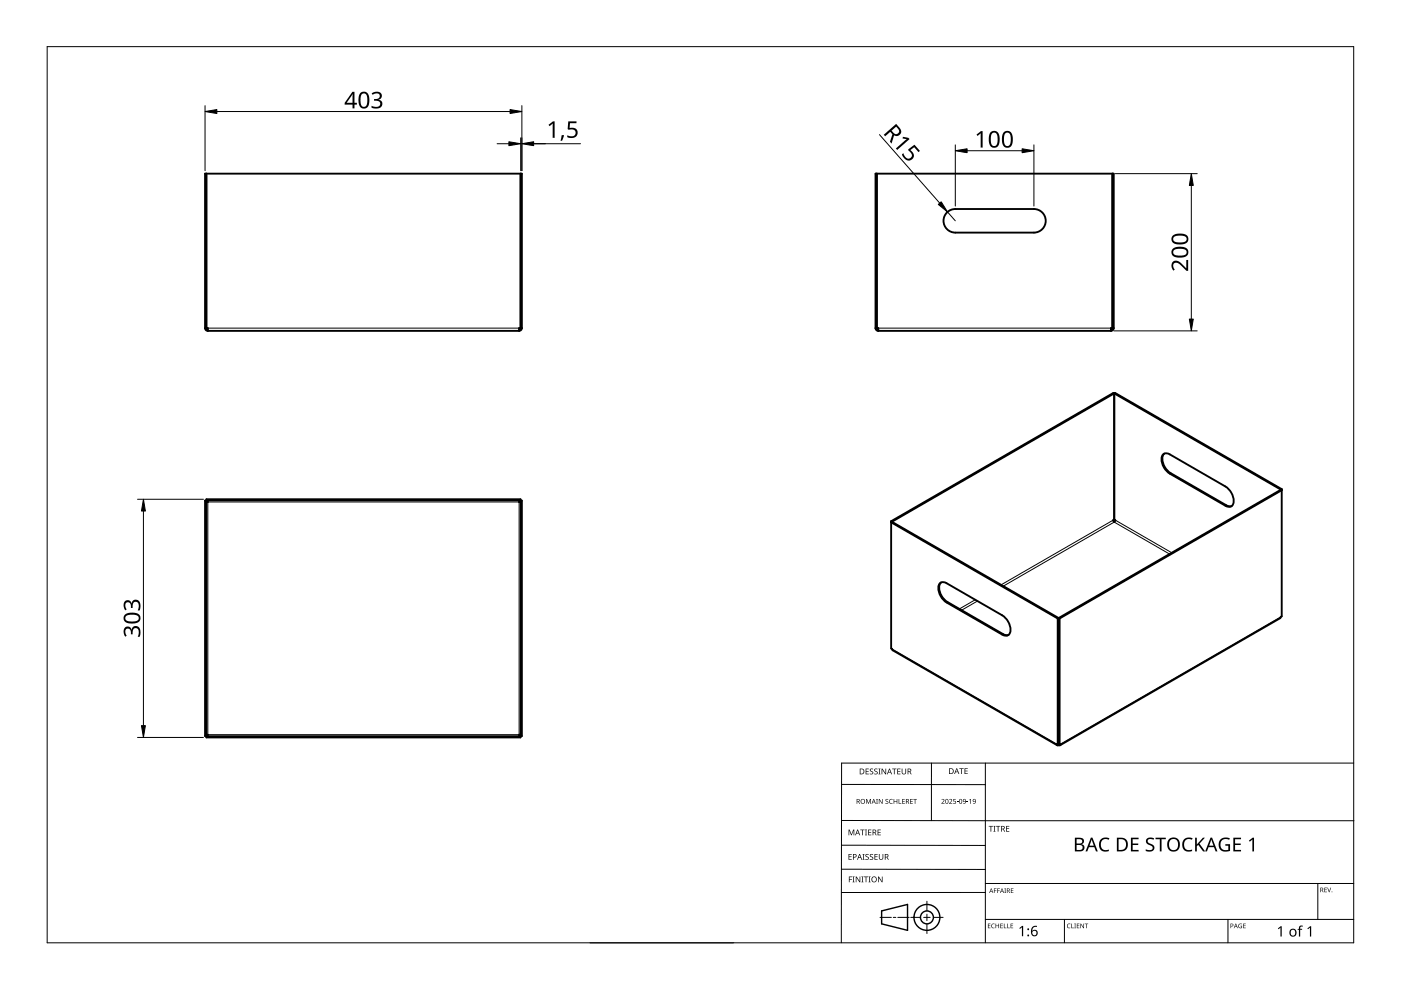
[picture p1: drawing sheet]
<svg xmlns="http://www.w3.org/2000/svg" width="297mm" height="210mm" viewBox="0 0 297 210" stroke-linecap="round" stroke-linejoin="round" font-family="sans-serif">
<g fill="none" stroke="#000" stroke-width=".4">
<path d="M43.7 36.8v32.8l.4 .3M43.8 36.8v32.8M110.4 36.8v32.8M110.4 36.8v32.8l-.3 .3M185.9 36.8v32.8l.3 .3M235.8 36.8l.1 32.8-.4 .3M200.6 45.3a2.5 2.5 0 0 1 1.9-1h16.7a2.5 2.5 0 0 1 2.5 2.5 2.5 2.5 0 0 1-2.5 2.5h-16.7a2.5 2.5 0 0 1-2.2-1.4 2.5 2.5 0 0 1 .3-2.6zM43.5 69.6a.58 .58 0 0 0 .6 .6M43.5 69.6h.6v.6M43.5 69.6v-32.8h67.1v32.8M44.1 70.2h66M110.6 69.6a.58 .58 0 0 1-.5 .6"/>
<path d="M110.6 69.6h-.5v.6M185.6 69.6a.58 .58 0 0 0 .6 .6M185.6 69.6h.6v.6M185.6 69.6v-32.8h50.5v32.8M186.2 70.2h49.3M236.1 69.6a.58 .58 0 0 1-.6 .6M236.1 69.6h-.6v.6M236.2 83.4v26.8l-.2 .1 .2 .4 .3-.4-.2-.1v-26.8M236.2 83.4l-47.1 27.2M236.2 83.4l-.2-.1-47.1 27.2M236.3 83.4l35.3 20.4M236.3 83.4l.1-.1 35.3 20.4"/>
<path d="M246.5 96.5a1.07 1.07 0 0 1 1.5-.2l11.8 6.8a3.5 3.5 0 0 1 1.5 4 1.07 1.07 0 0 1-1.5 .1l-11.8-6.8a3.5 3.5 0 0 1-1.5-3.9zM246.9 96.2a2.79 2.79 0 0 0 .5 3.4l.8 .7 11.8 6.8 .6 .3 .5-.1M43.7 106.1v50h-.2v-50h67.1v50h-.2v-50M43.8 106.1v-.2h66.6v.2M44.1 106.1v.3h-.4M110.1 106.1v.3h.3M188.9 110.5v27l.4 .4 34.9 20.1M188.9 110.5l35.5 20.5M189.1 110.6h.1M189.1 110.6l-.2 .1 35.4 20.4M271.6 103.8h.1M271.6 103.8l.1 .1-47 27.2"/>
<path d="M271.6 103.8l-47.1 27.2M271.7 103.7v27l-.2 .3-46.8 27M271.7 103.7l-.1 .1M199.2 123.8a1.07 1.07 0 0 1 1.5-.1l11.8 6.8a3.5 3.5 0 0 1 1.5 3.9 1.07 1.07 0 0 1-1.5 .1l-11.8-6.8a3.5 3.5 0 0 1-1.5-3.9zM199.5 123.5a2.79 2.79 0 0 0 .6 3.5l.8 .6 11.8 6.8 .6 .3 .5-.1M224.3 131.1v26.8M224.4 131v26.8l-.1 .1M224.4 131l-.1 .1M224.5 131v27M224.5 131l.2 .1M224.7 131.1v26.8M43.7 155.8h.4v.3"/>
<path d="M43.8 156.1h66.6v.3h-66.6zM110.4 155.8h-.3v.3M224.3 157.9l-.3-.2 .2 .3h.3M224.5 157.8h-.2M224.5 157.8h.1M224.5 157.8l.2 .1M224.7 157.9l.2-.2-.2 .3h-.2"/>
</g>
<g fill="none" stroke="#000" stroke-width=".21">
<path d="M44.1 69.6h66M186.2 69.6h49.3M44.1 106.4h66v49.4h-66zM236 110.3l-23.7 13.7M236.5 110.3l11.9 6.9M248 117.5l-11.8-6.8-23.5 13.6M248.2 100.3l-.2 .1M260 107.1l-.2 .1M189.2 137.6l34.8 20.1M200.9 127.6l-.2 .1M206.8 127.2l-3.4 1.9M207.2 127.4l-3.3 2"/>
<path d="M212.7 134.4l-.2 .1M271.5 130.8l-46.6 26.9M224.4 157.8h.1M224.5 157.8h.1"/>
</g>
<path d="M10 9.9h277v190h-277z" fill="none" stroke="#000" stroke-width=".21"/>
<g fill="none" stroke="#000" stroke-width=".21">
<path d="M178.4 179.2l30.5 .1M178.4 166.3l30.5 .1M178.5 174h108.6M197.5 161.8v12.2M208.9 161.8v38.1M287 161.8h-108.6v38.1M125.1 199.9h30.5M178.4 184.3h30.5M186.6 194.5h2.4M189.4 194.5h.5M190.4 194.5h2.4M193.1 194.5h2.1"/>
<path d="M195.8 194.5h1.4M196.5 191.1v2M196.5 193.8v1.4M196.5 195.9v2M197.9 194.5h2.1M208.9 189.2h-30.5M208.9 187.3h78.1M208.9 194.9h78.1M225.7 194.9v5M260.4 194.9v5M279.4 187.3v7.6"/>
</g>
<g fill="none" stroke="#000" stroke-width=".3">
<path d="M186.9 193.1l5.5-1.3v5.5l-5.5-1.4z"/>
<circle cx="196.5" cy="194.5" r="1.37"/>
<circle cx="196.5" cy="194.5" r="2.74"/>
</g>
<g fill="#000">
<path d="M179.9 175.9h.2l.4 1 .4-1h.2v1.2h-.1v-1.1l-.4 1.1h-.2l-.4-1.1 .1 1.1h-.2zM182.4 175.9h.9v.1h-.4v1.1h-.1v-1.1h-.4zM183.4 175.9h.4l-.1 .1v1l.1 .1h-.4l.1-.1v-1zM183.6 169.4h.2l.3 .8 .4-.8h.2v1h-.2v-.9l-.4 .9-.4-.9 .1 .9h-.2zM183.5 163h.7v.1h-.5v.4h.5v.1h-.5v.4h.5v.2h-.7zM184.1 175.9h.6v.1h-.5v.4h.5v.1h-.5v.5h.5v.1h-.6zM184.5 163.1l.4-.2 .2 .1v.1a.25 .25 0 0 0-.4-.1 .25 .25 0 0 0 0 .4 .4 .4 0 0 1 .5 .3 .4 .4 0 0 1-.3 .5 .4 .4 0 0 1-.5-.2h.1a.27 .27 0 0 0 .4 .1 .27 .27 0 0 0-.1-.4l-.3-.3zM185.4 163.1l.4-.2 .3 .1-.1 .1a.25 .25 0 0 0-.4-.1 .25 .25 0 0 0 0 .4 .4 .4 0 0 1 .5 .3 .4 .4 0 0 1-.3 .5 .4 .4 0 0 1-.5-.2h.1a.27 .27 0 0 0 .4 .1 .27 .27 0 0 0 0-.4l-.4-.3zM185.8 169.4h.3l-.1 .1v.8l.1 .1h-.3l.1-.1zM186.2 163h.5l-.2 .1v1l.2 .1h-.5l.2-.1v-1zM186.1 175.9h.6v.1h-.5v.4h.5v.1h-.5v.5h.5v.1h-.6zM186.3 169.4h.2l.5 .8v-.8h.1v1h-.1l-.6-.8v.8h-.1z"/>
<path d="M186.9 163h.2l.6 1v-1h.2v1.2h-.2l-.6-1v1h-.2zM187.8 169.5l.3-.1h.2v.2a.25 .25 0 0 0-.3-.1 .25 .25 0 0 0-.1 .3 .25 .25 0 0 0 .3 .1 .32 .32 0 0 1 0 .5 .32 .32 0 0 1-.5-.1 .25 .25 0 0 0 .4 .1 .25 .25 0 0 0 0-.4l-.3-.2zM188.6 169.5l.4-.1h.3l-.1 .2a.41 .41 0 0 0-.6 .3 .41 .41 0 0 0 .6 .4 .48 .48 0 0 1-.6-.1 .48 .48 0 0 1 0-.7zM189.1 163h1v.1h-.4v1.1h-.2v-1.1h-.4zM189.5 169.4h.1v.4h.5v-.4h.1v1h-.1v-.5h-.5v.5h-.1zM190.5 169.4h.2v.9h.4v.1h-.6zM190.2 163h.7v.1h-.5v.4h.5v.1h-.5v.4h.5v.2h-.7zM191.3 169.4h.5v.1h-.4v.3h.4v.1h-.4v.4h.4v.1h-.5zM191.2 163h.1v.8a.32 .32 0 0 0 .3 .3 .32 .32 0 0 0 .4-.4v-.7h.1v.7a.47 .47 0 0 1-.5 .5 .47 .47 0 0 1-.4-.5zM193 169.4h.5v.1h-.4v.3h.4v.1h-.4v.4h.4v.1h-.5zM193.6 169.4h.8v.1h-.3v.9h-.2v-.9h-.3zM199.6 169.5a.37 .37 0 0 1 .6 0 .37 .37 0 0 1-.2 .6l-.2 .2h.5v.1h-.7l.3-.4a.27 .27 0 0 0 .2-.3 .27 .27 0 0 0-.4-.1z"/>
<path d="M201.2 169.5a.37 .37 0 0 1 .6 0 .37 .37 0 0 1-.2 .6l-.2 .2h.5v.1h-.7l.3-.4a.27 .27 0 0 0 .3-.3 .27 .27 0 0 0-.5-.1zM202.1 169.4h.5v.1h-.4v.3a.34 .34 0 0 1 .5 .2 .34 .34 0 0 1-.2 .4 .34 .34 0 0 1-.4-.1 .29 .29 0 0 0 .4 0 .29 .29 0 0 0 0-.4 .29 .29 0 0 0-.4 0zM202.9 170l.3 .1zM203.4 162.9h.9v.1h-.4v1.1h-.1v-1.1h-.4zM204.9 170l.4 .1zM204.5 162.9h.7v.1h-.5v.4h.4v.1h-.4v.5h.5v.1h-.7zM205.5 169.6l.4-.2v1h-.2v-.9zM209.6 175.1h.9v.2h-.3v1h-.2v-1h-.4zM210.6 175.1h.5l-.2 .1v1l.2 .1h-.5l.2-.1v-1zM211.2 175.1h.9v.2h-.4v1h-.2v-1h-.3zM213.3 175.1h.7v.2h-.5v.3h.5v.2h-.5v.4h.5v.1h-.7zM233.4 178a1.63 1.63 0 0 1 1.8-.3l-.1 .4a1.14 1.14 0 0 0-1.4 .1 1.14 1.14 0 0 0-.2 1.4 1.11 1.11 0 0 0 1.6 .5v.3a1.52 1.52 0 0 1-1.9-.5 1.52 1.52 0 0 1 .2-1.9z"/>
<path d="M243.1 177.9a1.38 1.38 0 0 1 1.6-.2l-.1 .3-.4-.1a.55 .55 0 0 0-.9 .3 .55 .55 0 0 0 .7 .7 .88 .88 0 0 1 .7 1.1 .88 .88 0 0 1-1.2 .6l-.6-.2v-.3h.2a.82 .82 0 0 0 1.3-.3l-.1-.4-.5-.2a.88 .88 0 0 1-.7-1.3zM251 178a1.63 1.63 0 0 1 1.9-.3l-.2 .4a1.14 1.14 0 0 0-1.4 .1 1.14 1.14 0 0 0-.2 1.4 1.11 1.11 0 0 0 1.6 .5v.3a1.52 1.52 0 0 1-1.9-.5 1.52 1.52 0 0 1 .2-1.9zM258.8 178a1.87 1.87 0 0 1 2-.3l-.2 .4a1.2 1.2 0 0 0-1.8 .9 1.2 1.2 0 0 0 1.6 1.2v-.9h-.6v-.3h1v1.4a1.59 1.59 0 0 1-2.4-.8v-.2a1.66 1.66 0 0 1 .4-1.4zM180 185.8h.7v.2h-.6v.4h.5v.1h-.5v.6h-.1zM179.9 181.1h.7v.1h-.5v.4h.4v.1h-.4v.5h.5v.1h-.7zM180.8 185.8h.4l-.1 .2v.9l.1 .2h-.4l.1-.2v-.9zM181.4 185.8h.2l.7 1.1v-1.1h.1v1.3h-.2l-.6-1v1h-.2zM182.6 185.8h.5l-.2 .2v.9l.2 .2h-.5l.2-.2v-.9zM182.9 181.1h.4l-.1 .1v1l.1 .1h-.4l.1-.1v-1zM183.2 185.8h.9v.2h-.4v1.1h-.2v-1.1h-.3zM183.5 181.2l.5-.1h.2v.2a.25 .25 0 0 0-.4-.1 .25 .25 0 0 0 0 .4 .4 .4 0 0 1 .4 .3 .4 .4 0 0 1-.2 .4 .4 .4 0 0 1-.5-.2 .27 .27 0 0 0 .5 .1 .27 .27 0 0 0-.1-.4l-.4-.3zM184.2 185.8h.4l-.1 .2v.9l.1 .2h-.4l.1-.2v-.9z"/>
<path d="M184.5 181.2l.4-.1h.2v.2a.25 .25 0 0 0-.4-.1 .25 .25 0 0 0 0 .4 .4 .4 0 0 1 .5 .3 .4 .4 0 0 1-.3 .4 .4 .4 0 0 1-.5-.2h.1a.27 .27 0 0 0 .4 .1 .27 .27 0 0 0-.1-.4l-.3-.3zM185.4 181.1h.7v.1h-.5v.4h.5v.1h-.5v.5h.5v.1h-.7zM186.2 185.8h.1l.7 1.1v-1.1h.1v1.3h-.2l-.6-1v1h-.1zM186.3 181.1h.2v.8a.32 .32 0 0 0 .3 .3 .32 .32 0 0 0 .3-.3v-.8h.2v.8a.47 .47 0 0 1-.5 .4 .47 .47 0 0 1-.5-.4zM209.5 195.8h.5l-.4 .1v.3h.4l-.4 .1v.4l.4 .1h-.5zM210.3 196l.3-.2 .3 .1v.1a.39 .39 0 0 0-.6 .3 .39 .39 0 0 0 .6 .4 .46 .46 0 0 1-.7-.1 .46 .46 0 0 1 .1-.6zM210.7 188.4h.6l-.4 .1v.3h.4l-.4 .1v.4h-.2zM211.4 188.4h.6l-.4 .1v.3h.4l-.4 .1v.4h-.2zM211.1 195.8h.1v.4h.5v-.4h.1v1h-.1v-.5h-.5v.5h-.1zM212.1 195.8h.5l-.4 .1v.3h.4l-.4 .1v.4l.4 .1h-.5zM212.8 195.8h.2v.9l.4 .1h-.6zM212.9 188.4h.4l-.1 .1 .1 .8h-.4l.2-.1z"/>
<path d="M213.6 195.8h.1v.9l.4 .1h-.5zM214.3 195.8h.5l-.4 .1v.3h.4l-.4 .1v.4l.4 .1h-.5zM214.3 188.4h.6l-.5 .1v.3h.4l-.4 .1v.3l.5 .1h-.6zM216.1 196.8l.6-.5h.2v2.2h-.2v-1.9l-.4 .4zM226.3 196l.4-.2 .3 .1-.1 .1a.39 .39 0 0 0-.6 .3 .39 .39 0 0 0 .6 .4 .46 .46 0 0 1-.6-.1 .46 .46 0 0 1 0-.6zM227.1 195.8h.2v.9l.4 .1h-.6zM227.8 195.8h.3l-.1 .1 .1 .9h-.3l.1-.1zM228.3 195.8h.5l-.4 .1v.3h.4l-.4 .1v.4l.4 .1h-.5zM229.1 195.8h.1l.5 .8v-.8h.1v1h-.1l-.5-.8v.8h-.1zM230 195.8h.7l-.3 .1v.9h-.1v-.9zM239.8 177.6h1.6v.3h-1.3v.9h1.2v.4h-1.2v1h1.3v.3h-1.6zM245 177.6h2.2v.3h-.9v2.6h-.4v-2.6h-.9z"/>
<path d="M253.4 177.6h.4v1.4l1.2-1.4h.5l-1.2 1.3 1.2 1.6h-.4l-1.1-1.4-.2 .3v1.1h-.4zM262.7 196l.6-.1-.1 .1a.4 .4 0 0 0-.5 .3 .4 .4 0 0 0 .5 .4v-.3l-.2-.1h.3v.5a.53 .53 0 0 1-.7-.1 .53 .53 0 0 1 .1-.7zM261.5 177.6h1.6v.3h-1.2v.9h1.1v.4h-1.1v1h1.2v.3h-1.6zM263.6 195.8h.5l-.4 .1v.3h.4l-.4 .1v.4l.4 .1h-.5zM264.8 178.2l.8-.6h.3v2.9h-.4v-2.5l-.5 .5zM270.9 196.8l.6-.4h.2v2.2h-.2v-1.9l-.4 .3zM275.5 196.4l.7-.1v.2h-.4l-.1 .2v.2h.4v.2h-.4v1.5h-.3v-1.5h-.3l.3-.2zM277.2 196.8l.6-.4h.2v2.2h-.3v-1.9l-.4 .3zM280.8 188.2h.5l-.4 .1v.3h.4l-.4 .1v.4l.4 .1h-.5zM281.4 188.2h.1l.3 .8 .3-.8h.1l-.3 1h-.1z"/>
<path d="M181.6 169.4h.3a.29 .29 0 0 1 .4 .2 .29 .29 0 0 1-.2 .4l.3 .4h-.2l-.2-.4h-.2v.4h-.2zM181.8 169.5v.4h.1a.2 .2 0 0 0 .2-.2 .2 .2 0 0 0-.2-.2z"/>
<path d="M181.8 175.9h.1l.5 1.2h-.2l-.1-.4h-.5l-.2 .4h-.1zM181.8 176l-.2 .6h.4z"/>
<path d="M182.3 163h.4a.61 .61 0 0 1 .6 .6 .61 .61 0 0 1-.7 .6h-.3zM182.4 163.1v.9h.2a.48 .48 0 0 0 .5-.4 .48 .48 0 0 0-.5-.5z"/>
<path d="M182.4 169.9a.51 .51 0 0 1 1 0 .51 .51 0 0 1-1 0zM182.6 169.9a.4 .4 0 0 0 .8 0 .4 .4 0 0 0-.8 0z"/>
<path d="M185 175.9h.3a.35 .35 0 0 1 .5 .2 .35 .35 0 0 1-.3 .5l.4 .5h-.2l-.3-.5h-.2v.5h-.2zM185.2 176v.5h.1a.23 .23 0 0 0 .3-.3 .23 .23 0 0 0-.3-.2z"/>
<path d="M185.2 169.4l.5 1-.3-.3h-.4l-.2 .3zM185.2 169.5l-.1 .5h.3z"/>
<path d="M188.5 163h.2l.4 1.2h-.1l-.2-.4h-.5l-.1 .4h-.2zM188.6 163.1l-.2 .6h.4z"/>
<path d="M192.1 169.4h.3a.29 .29 0 0 1 .3 .2 .29 .29 0 0 1-.2 .4l.3 .4h-.1l-.3-.4h-.2v.4h-.1zM192.2 169.5v.4h.2a.2 .2 0 0 0 .2-.2 .2 .2 0 0 0-.3-.2z"/>
<path d="M192.4 163h.4a.35 .35 0 0 1 .4 .2 .35 .35 0 0 1-.2 .4l.3 .6h-.2l-.3-.5h-.2v.5h-.2zM192.6 163.1v.4h.2a.23 .23 0 0 0 .3-.2 .23 .23 0 0 0-.3-.2z"/>
<path d="M200.5 169.5l.4-.1 .2 .2v.5l-.2 .3h-.3l-.2-.2zM200.6 169.6v.1a.37 .37 0 0 0-.1 .4 .37 .37 0 0 0 .4 .2 .4 .4 0 0 0 .1-.5 .4 .4 0 0 0-.4-.2z"/>
<path d="M201.2 162.9h.4a.61 .61 0 0 1 .6 .6 .61 .61 0 0 1-.6 .6h-.4zM201.4 163v1h.1a.48 .48 0 0 0 .5-.5 .48 .48 0 0 0-.4-.5z"/>
<path d="M202.8 162.9h.1l.5 1.2h-.2l-.1-.4h-.5l-.1 .4h-.2zM202.8 163l-.1 .6h.3z"/>
<path d="M203.5 169.5l.3-.1 .2 .2v.5l-.2 .3h-.3l-.1-.2zM203.5 169.6v.1a.37 .37 0 0 0-.1 .4 .37 .37 0 0 0 .4 .2 .4 .4 0 0 0 .1-.5 .4 .4 0 0 0-.4-.2z"/>
<path d="M204.2 169.5a.49 .49 0 0 1 .6 .4 .49 .49 0 0 1-.4 .5l-.2-.1h.4l.1-.4a.32 .32 0 0 1-.5 .1 .32 .32 0 0 1 0-.5zM204.3 169.7a.22 .22 0 0 0 .4 0 .22 .22 0 0 0-.4 0z"/>
<path d="M206.3 169.5a.49 .49 0 0 1 .6 .4 .49 .49 0 0 1-.4 .5l-.2-.1h.4l.1-.4a.32 .32 0 0 1-.5 .1 .32 .32 0 0 1 0-.5zM206.3 169.7a.25 .25 0 0 0 .5 0 .25 .25 0 0 0-.5 0z"/>
<path d="M212.3 175.1h.3a.35 .35 0 0 1 .4 .3 .35 .35 0 0 1-.2 .4l.3 .5h-.2l-.3-.5h-.2v.5h-.1zM212.4 175.2v.5h.2a.23 .23 0 0 0 .3-.2 .23 .23 0 0 0-.3-.3z"/>
<path d="M227.9 177.6h.8a.76 .76 0 0 1 1 .3 .76 .76 0 0 1-.2 1l-.2 .1a.8 .8 0 0 1 .6 .9 .8 .8 0 0 1-1 .6h-1zM228.3 179.2v1h.5a.55 .55 0 0 0 .7-.5 .55 .55 0 0 0-.7-.5zM228.3 177.9v1h.5a.5 .5 0 0 0 .7-.6 .5 .5 0 0 0-.8-.4z"/>
<path d="M236.8 177.6h.9a1.46 1.46 0 0 1 1.4 1.5 1.46 1.46 0 0 1-1.5 1.4h-.8zM237.2 177.9v2.3h.4a1.14 1.14 0 0 0 1.1-1.1 1.14 1.14 0 0 0-1.1-1.2z"/>
<path d="M247.8 178a1.44 1.44 0 0 1 1.9-.2 1.44 1.44 0 0 1 .4 1.9 1.39 1.39 0 0 1-1.9 .8 1.39 1.39 0 0 1-.7-1.9zM248.2 178.1a1.23 1.23 0 0 0 .5 2.1 1.23 1.23 0 0 0 1.1-.9 1.23 1.23 0 0 0-.6-1.3l-.6-.1z"/>
<path d="M180.8 181.1h.4a.41 .41 0 0 1 .4 .5 .41 .41 0 0 1-.6 .2v.5h-.2zM181 181.2v.5a.29 .29 0 0 0 .5-.3 .29 .29 0 0 0-.5-.2z"/>
<path d="M182.2 181.1h.1l.5 1.2h-.2l-.1-.4h-.5l-.1 .4h-.2zM182.3 181.2l-.2 .6h.3z"/>
<path d="M184.7 186.5a.61 .61 0 0 1 1.2 0 .61 .61 0 0 1-1.2 0zM184.9 186.5a.45 .45 0 0 0 .9 0 .45 .45 0 0 0-.9 0z"/>
<path d="M187.6 181.1h.3a.35 .35 0 0 1 .5 .2 .35 .35 0 0 1-.3 .4l.4 .6h-.2l-.3-.5h-.3v.5h-.1zM187.7 181.2v.5h.2a.23 .23 0 0 0 .3-.3 .23 .23 0 0 0-.3-.2z"/>
<path d="M210.1 188.4l.5 .9-.2-.3h-.4l-.3 .3zM210.2 188.5l-.2 .4h.3z"/>
<path d="M212.4 188.4l.5 .9-.3-.3h-.3l-.3 .3zM212.4 188.5l-.1 .4h.3z"/>
<path d="M213.5 188.4h.2a.28 .28 0 0 1 .4 .2 .28 .28 0 0 1-.2 .3l.3 .4-.4-.4h-.2v.4h-.1zM213.6 188.5v.3h.1a.19 .19 0 0 0 .3-.2 .19 .19 0 0 0-.3-.1z"/>
<path d="M218.9 196.5l.3-.2a.38 .38 0 0 1 .7 .2 .74 .74 0 0 0-1 .9 .7 .7 0 0 1 1 .2 .7 .7 0 0 1-.4 1 .7 .7 0 0 1-.9-.6v-.9zM218.8 197.8a.5 .5 0 0 0 1 0 .5 .5 0 0 0-1 0z"/>
<path d="M231.3 177.6h.3l1.2 2.9h-.4l-.4-.9h-1.1l-.4 .9h-.3zM231.4 178l-.4 1.3h.9z"/>
<path d="M256.7 177.6h.3l1.1 2.9h-.4l-.3-.9h-1.2l-.3 .9h-.4zM256.8 178l-.4 1.3h.9z"/>
<path d="M260.9 195.8h.2a.32 .32 0 0 1 .4 .4 .32 .32 0 0 1-.5 .2v.4h-.1zM261 195.9v.4a.24 .24 0 0 0 .4-.2 .24 .24 0 0 0-.4-.2z"/>
<path d="M262 195.8l.4 1-.2-.3h-.4l-.2 .3zM262 196l-.1 .4h.3z"/>
<path d="M273.6 197.1a.82 .82 0 0 1 1.2 .1 .82 .82 0 0 1-.2 1.2 .82 .82 0 0 1-1.2-.4zM273.8 197.2a.6 .6 0 0 0-.1 .8 .6 .6 0 0 0 .8 .2l.1-.3a.53 .53 0 0 0-.1-.6 .53 .53 0 0 0-.7-.1z"/>
<path d="M279.9 188.2h.3a.28 .28 0 0 1 .3 .2 .28 .28 0 0 1-.1 .3l.2 .5-.3-.4h-.2v.4h-.2zM280.1 188.3v.4h.1a.19 .19 0 0 0 .2-.2 .19 .19 0 0 0-.2-.2z"/>
<circle cx="218" cy="198.3" r=".2"/>
<circle cx="218" cy="197" r=".2"/>
<circle cx="282.4" cy="189.1" r=".09"/>
</g>
<g fill="none" stroke="#000" stroke-width=".21">
<path d="M43.5 22.4v13.8M46 23.6h62.1M105.4 30.5h2.5M110.4 29.2v7M110.6 22.4v13.8M112.5 30.5h10.6M186.5 28.5l12.7 14.6M202.5 30.7v13M205 32h11.7M219.2 30.7v13M236.5 36.8h17.3M252.6 39.3v28.4"/>
<path d="M200.9 44.9l1.6 1.9M236.2 70.2h17.6M29.2 105.9h13.9M30.4 108.4v45.5M29.2 156.4h13.9"/>
</g>
<path d="M43.5 23.6l2.5-.4v.9zM107.9 30.1l2.5 .4-2.5 .4zM108.1 23.2l2.5 .4-2.5 .5zM110.6 30.5l2.5-.4v.8zM202.5 32l2.5-.5v.9zM216.7 31.5l2.5 .5-2.5 .4zM252.6 36.8l.4 2.5h-.8zM198.9 43.3l.7-.5 1.3 2.1zM252.2 67.7h.8l-.4 2.5zM30.4 105.9l.4 2.5h-.8zM30 153.9h.8l-.4 2.5z" fill="#000" stroke="#000" stroke-width=".21"/>
<g fill="#000">
<path d="M78.8 19.8a1.25 1.25 0 0 1 1.2-.4 1.25 1.25 0 0 1 1 .9 .85 .85 0 0 1-.8 .9 .93 .93 0 0 1 .9 1 .93 .93 0 0 1-1.1 .8l-1.2-.2v-.4a1.24 1.24 0 0 0 1.8-.3 .71 .71 0 0 0-1-.7h-.3v-.4a.81 .81 0 0 0 .9-.1 .81 .81 0 0 0 .3-.8 1.02 1.02 0 0 0-1.5 0zM116.3 26.5l.9-.8h.4v3.5h-.4v-3l-.7 .6zM119.1 28.7h.5l-.4 1.1h-.3zM120.5 25.7h1.7v.4h-1.3l-.1 1a1.17 1.17 0 0 1 1.7 1 1.17 1.17 0 0 1-1.6 1.2l-.6-.2v-.4a1.03 1.03 0 0 0 1 .3 1.03 1.03 0 0 0 .7-.9 .93 .93 0 0 0-1.4-.6l-.2-.1zM191.4 29l1.2 .2 .2 .3-2.6 2.3-.3-.3 2.3-2-.8-.1zM191.2 32.7l.3-.2a1.03 1.03 0 0 0 1.6 .9 .93 .93 0 0 0-.5-1.5v-.2l1.3-1 1.1 1.3-.3 .3-.9-1.1-.8 .6a1.17 1.17 0 0 1 .4 1.9 1.17 1.17 0 0 1-1.9-.4zM207 28.5l1-.7h.3v3.5h-.4v-3.1l-.6 .6zM248.6 55.5a1.5 1.5 0 0 1 2.2 .7l.7 .7v-1.8h.4v2.3h-.3l-1.2-1.1a.98 .98 0 0 0-1.6-.2v.4l.3 .7-.3 .2a1.47 1.47 0 0 1-.2-1.9zM26.4 133.1a.85 .85 0 0 1 .9-.2 .85 .85 0 0 1 .6 .7 .93 .93 0 0 1 1-.9 .93 .93 0 0 1 .9 1.1l-.2 1.2h-.4a1.24 1.24 0 0 0-.3-1.8 .71 .71 0 0 0-.8 .9v.4h-.3a.81 .81 0 0 0-.1-.9 .81 .81 0 0 0-.8-.3 1.02 1.02 0 0 0 0 1.5l-.3 .2a1.65 1.65 0 0 1-.2-1.9zM26.4 127.5a.85 .85 0 0 1 .9-.2 .85 .85 0 0 1 .6 .7 .93 .93 0 0 1 1-.9 .93 .93 0 0 1 .9 1.1l-.2 1.2h-.4a1.24 1.24 0 0 0-.3-1.8 .71 .71 0 0 0-.8 1v.3h-.3a.81 .81 0 0 0-.1-.9 .81 .81 0 0 0-.8-.3 1.02 1.02 0 0 0 0 1.5l-.3 .2a1.65 1.65 0 0 1-.2-1.9z"/>
<path d="M74.7 19.5h.5v2.3h.5v.4h-.5v.8h-.5v-.8h-1.6v-.4zM74.7 19.9l-1.2 1.9h1.2z"/>
<path d="M76.4 19.7a1.16 1.16 0 0 1 1.4-.1 1.16 1.16 0 0 1 .5 1.2 1.69 1.69 0 0 1-1 2.2 1.27 1.27 0 0 1-1.3-1.6l.1-1.1zM76.7 20a2.16 2.16 0 0 0 .3 2.6 .82 .82 0 0 0 .9-1 1.35 1.35 0 0 0-.7-1.8z"/>
<path d="M187.4 28.6l2.6-2.3 .6 .7a1 1 0 0 1 .3 1.4 1 1 0 0 1-1.3 .3l-.6 1.7-.3-.3 .5-1.6-.4-.6-1.1 1zM189 27.7l.4 .4a.67 .67 0 0 0 1 .2 .67 .67 0 0 0-.1-1.1l-.3-.4z"/>
<path d="M210.1 28a1.16 1.16 0 0 1 1.3-.1 1.16 1.16 0 0 1 .5 1.2 1.69 1.69 0 0 1-1 2.2 1.27 1.27 0 0 1-1.3-1.5l.1-1.2zM210.3 28.3a2.16 2.16 0 0 0 .3 2.7 .82 .82 0 0 0 .9-1.1 1.35 1.35 0 0 0-.7-1.8z"/>
<path d="M212.9 28a1.16 1.16 0 0 1 1.3-.1 1.16 1.16 0 0 1 .5 1.2 1.69 1.69 0 0 1-1 2.2 1.27 1.27 0 0 1-1.3-1.5l.1-1.2zM213.1 28.3a2.16 2.16 0 0 0 .3 2.7 .82 .82 0 0 0 .9-1.1 1.35 1.35 0 0 0-.7-1.8z"/>
<path d="M248.6 52.8a2.6 2.6 0 0 1 3.2 .2 1.22 1.22 0 0 1-.2 1.3 1.22 1.22 0 0 1-1.2 .3 1.53 1.53 0 0 1-2-1zM248.9 53a.75 .75 0 0 0 0 1 .75 .75 0 0 0 .9 .2h1a.69 .69 0 0 0 .8-.7 .69 .69 0 0 0-.8-.7h-1.3z"/>
<path d="M248.6 50a2.6 2.6 0 0 1 3.2 .2 1.22 1.22 0 0 1-.2 1.3 1.22 1.22 0 0 1-1.2 .3 1.53 1.53 0 0 1-2-1zM248.9 50.2a.75 .75 0 0 0 0 1 .75 .75 0 0 0 .9 .2h1a.69 .69 0 0 0 .8-.7 .69 .69 0 0 0-.8-.7h-1.3z"/>
<path d="M26.5 130.4a2.59 2.59 0 0 1 3.2 .1 1.22 1.22 0 0 1-.2 1.3 1.22 1.22 0 0 1-1.3 .4 1.53 1.53 0 0 1-2-1zM26.8 130.6a.75 .75 0 0 0-.1 .9 .75 .75 0 0 0 .9 .3l1-.1a.69 .69 0 0 0 .8-.7 .69 .69 0 0 0-.8-.6h-1.2z"/>
</g>
</svg>
